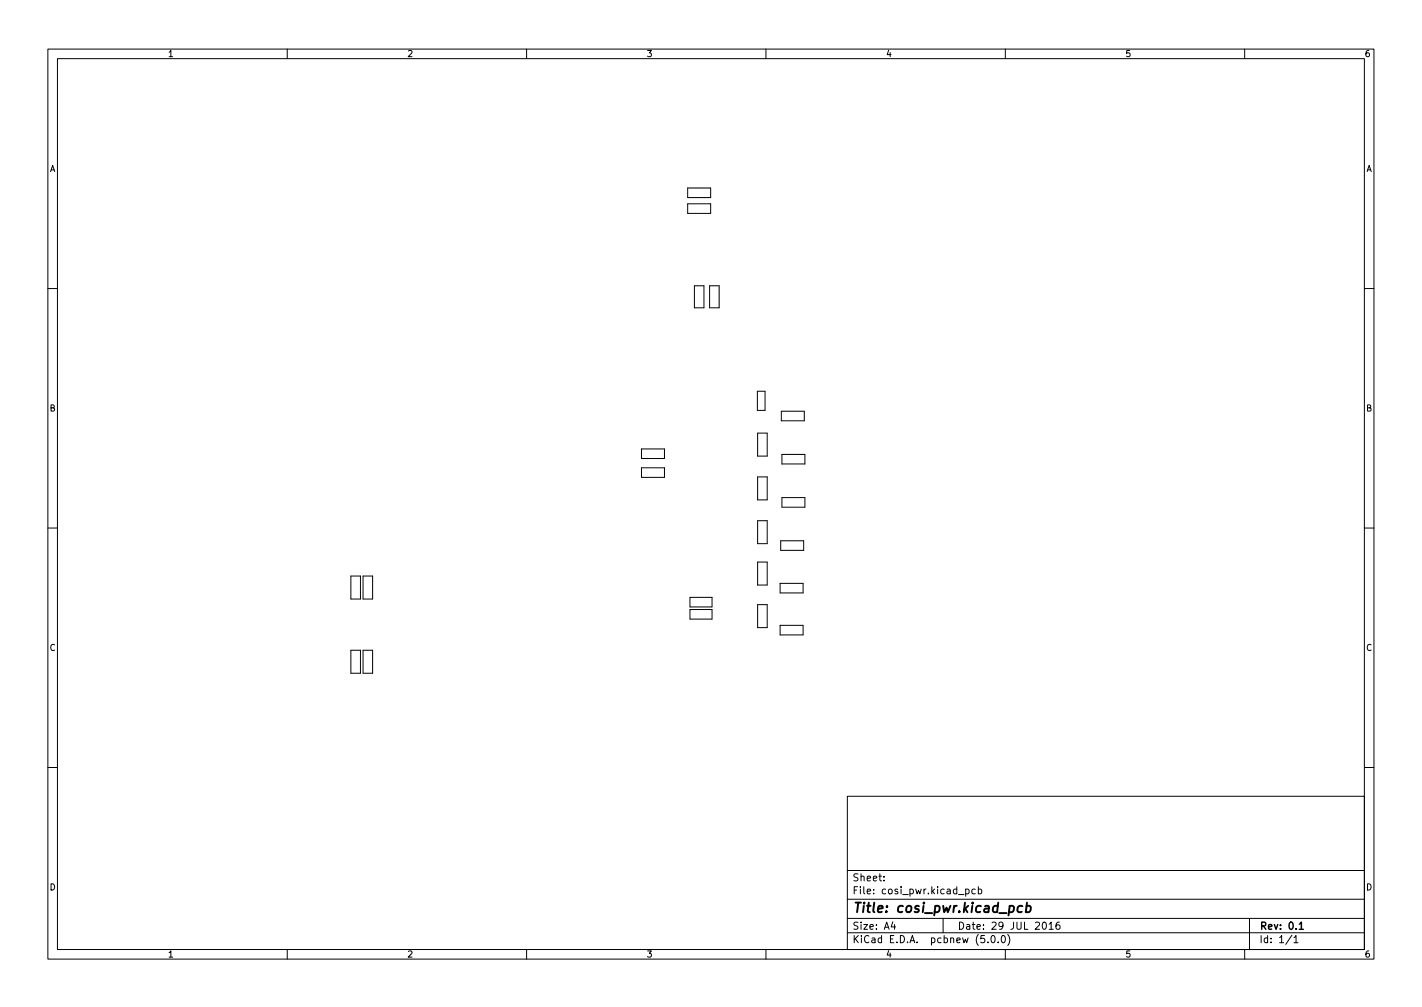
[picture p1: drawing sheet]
<svg xmlns="http://www.w3.org/2000/svg" width="297mm" height="210mm" viewBox="0 0 297 210" stroke-linecap="round" stroke-linejoin="round" font-family="sans-serif">
<defs><g id="words">
<text font-size="2.8" x="178" y="190.6">Title: cosi_pwr.kicad_pcb</text>
<g font-size="2.1">
<text x="178" y="184">Sheet:</text>
<text x="178" y="186.7">File: cosi_pwr.kicad_pcb</text>
<text x="178" y="196.9">KiCad E.D.A. pcbnew (5.0.0)</text>
<text x="178" y="194.1">Size: A4</text>
<text x="200" y="194.1">Date: 29 JUL 2016</text>
<text x="263" y="194.1">Rev: 0.1</text>
<text x="263" y="196.9">Id: 1/1</text>
</g>
<g font-size="1.8">
<text x="35" y="11.9">1</text>
<text x="85" y="11.9">2</text>
<text x="135" y="11.9">3</text>
<text x="185" y="11.9">4</text>
<text x="235" y="11.9">5</text>
<text x="285" y="11.9">6</text>
<text x="10.3" y="35.9">A</text>
<text x="285.3" y="35.9">A</text>
<text x="10.3" y="85.9">B</text>
<text x="285.3" y="85.9">B</text>
<text x="10.3" y="135.9">C</text>
<text x="285.3" y="135.9">C</text>
<text x="10.3" y="185.9">D</text>
<text x="285.3" y="185.9">D</text>
<text x="35" y="199.9">1</text>
<text x="85" y="199.9">2</text>
<text x="135" y="199.9">3</text>
<text x="185" y="199.9">4</text>
<text x="235" y="199.9">5</text>
<text x="285" y="199.9">6</text>
</g>
</g></defs>
<g fill="none" stroke="#000" stroke-width=".21">
<path d="M10 10.2h277v190.1h-277zM12 12.2h273v186.1h-273zM60 10.2v2M110 10.2v2M160 10.2v2M210 10.2v2M260 10.2v2M143.6 39.3h4.9v2h-4.9zM143.6 42.6h4.9v2h-4.9zM145.1 59.7h1.9v4.6h-1.9zM148.2 59.7h2v4.6h-2zM10 60.2h2"/>
<path d="M285 60.2h2M134 93.7h4.8v2h-4.8zM134 97.7h4.8v2h-4.8zM158.2 81.7h1.6v4h-1.6zM158.3 90.4h2v4.8h-2zM158.3 99.6h2v4.8h-2zM163.2 85.9h4.8v2h-4.8zM163.3 94.9h4.8v2h-4.8zM10 110.2h2M158.3 108.7h2v4.8h-2zM158.3 117.4h2v4.8h-2zM163.1 112.9h4.8v2h-4.8z"/>
<path d="M163.3 103.9h4.8v2h-4.8zM285 110.2h2M73.3 120.3h2v4.8h-2zM73.3 135.8h2v4.8h-2zM75.8 135.8h2v4.8h-2zM75.8 120.3h2v4.8h-2zM144.1 124.7h4.6v2h-4.6zM144.1 127.3h4.6v2h-4.6zM158.3 126.2h2v4.8h-2zM163 130.6h4.8v2h-4.8zM163 121.8h4.8v2h-4.8zM10 160.2h2"/>
<path d="M177 166.3h108v32h-108zM285 160.2h2M60 198.3v2M110 198.3v2M160 198.3v2M177 194.8h108M177 191.8h108M177 187.8h108M177 181.8h108M184.6 183.8v.1M184.6 183v.1M186.5 192.5l-.4 1h1"/>
<path d="M186.9 193v1M197 191.8v3M201.7 185.7l.4-.1 .3 .3-.1 .7h-.6M201.7 185.6v1.5M203.7 185.7l-.4-.1-.3 .3 .1 .7h.6M204.4 185.7l.4-.1 .3 .3-.2 .7h-.5M204.4 185.1v1.5M206.4 196.7v.1M207.2 195.4l.2-.1a.8 .8 0 0 1 .5 .8 .8 .8 0 0 1-.5 .7 1 1 0 0 1-.2-1.4zM208.5 196.7v.1M209.4 195.4l.1-.1a.8 .8 0 0 1 .5 .8 .8 .8 0 0 1-.5 .7 1 1 0 0 1-.1-1.4zM210 198.3v2"/>
<path d="M210.5 195.1a1.72 1.72 0 0 1 0 2.3M217.9 192.6l.2-.1a.8 .8 0 0 1 .5 .8 .8 .8 0 0 1-.5 .7 1 1 0 0 1-.2-1.4zM219.1 193l.5-.5v1.5M219.1 194h.9M221.3 192.5l-.4 .1a1.01 1.01 0 0 0 0 1.4l.5-.1v-.5l-.3-.3h-.2l-.3 .3M260 198.3v2M261 191.8v6.5M269.9 195.3l-1.3 1.9M270.3 195.8l.4-.5v1.5M270.3 196.8h.8"/>
</g>
<path d="M271.4 193l.4-.5v1.5M271.4 194h.9" fill="none" stroke="#000" stroke-width=".3"/>
<path d="M213.6 189.2a.66 .66 0 0 0-1 .3l-.1 .6 .2 .3h.7M214.4 189.2h.8l.1 .3v.6a.66 .66 0 0 1-1 .3M214.5 188.5l-.2 2" fill="none" stroke="#000" stroke-width=".4"/>
<use href="#words"/>
</svg>
